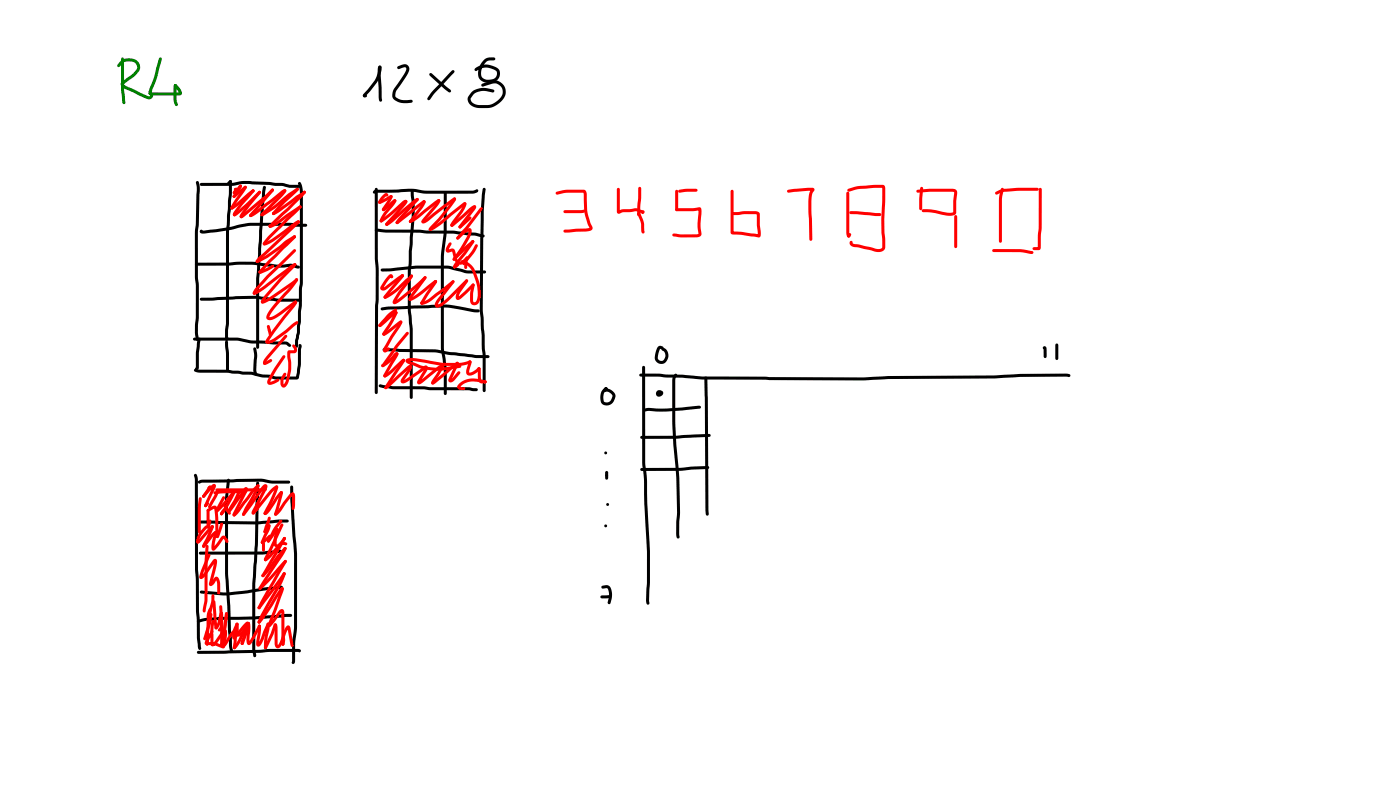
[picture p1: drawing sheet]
<svg xmlns="http://www.w3.org/2000/svg" width="337mm" height="190mm" viewBox="0 0 337 190" stroke-linecap="round" stroke-linejoin="round" font-family="sans-serif">
<g fill="#008000">
<path d="M29.2 13.9l.2-.1 .4 .4v7.4l.4 3.1-.4 .3-.2-.1-.2-.4-.3-2.9z"/>
<path d="M29 14.6a2.94 2.94 0 0 1 4.6 1.1l.1 .4a4.1 4.1 0 0 1-2.5 3l-1.5 1.2 4 2 2.2 .8a.45 .45 0 0 1 .8-.3 .45 .45 0 0 1-.2 .8l-.5 .3-.8-.2-5.1-2.3-.9-.7a.67 .67 0 0 1 0-1l2.4-1.7 1.1-1.2a1.42 1.42 0 0 0-.1-1.6 1.42 1.42 0 0 0-1.5-.5l-1.2 .2-1.1 1.1h-.5l-.1-.4z"/>
<path d="M38.3 13.9h.5l.1 .4-1.2 4.5-1.3 3.4v-.2l.1 .5-.4 .3-.3-.1-.1-.7 1.4-3.6z"/>
<path d="M35.8 22.2h7.3l-.1 .2-1.2-1.8 .4-.4 .7 .6 .7 1.1a.61 .61 0 0 1 .1 .7 .61 .61 0 0 1-.6 .3h-6.7l-.5-.1-.2-.3z"/>
<path d="M41.9 20.3l.2-.1 .4 .4-.1 3.2 .4 1.3-.4 .4a1.71 1.71 0 0 1-.7-1.7v-3.1z"/>
<circle cx="36.1" cy="22.5" r=".36"/>
<circle cx="42.1" cy="20.6" r=".36"/>
</g>
<g fill="#000">
<path d="M91 15.9l.3-.2 .4 .4-.4 .4 .3-.2 .3 7.8-.4 .3-.4-.2-.1-.8-.2-6zM95.5 16l1-.4a1.28 1.28 0 0 1 1.7 .3 1.28 1.28 0 0 1-.1 1.7l-2.8 4.1a1.2 1.2 0 0 0 0 1.8 4.1 4.1 0 0 0 3.5 .5l.3 .1v.5a4.7 4.7 0 0 1-4.4-.7 2.13 2.13 0 0 1 0-2.6l2.4-3.4 .6-1.2-.1-.4-.3-.2-1.5 .5-.2-.1zM103.3 17.6h.5l4.5 4 .2 .3-.2 .2-.4 .1-1.1-.9-3.5-3.1zM114.2 16.4a4.3 4.3 0 0 1 5.9 .6 2.31 2.31 0 0 1-2.8 2.9 2.31 2.31 0 0 1-2.3-3.3 3.2 3.2 0 0 1 2.7-2.8h1l.4 .4-.4 .3h-.9a3 3 0 0 0-1.8 4.2 2.66 2.66 0 0 0 3.2-.1 1.13 1.13 0 0 0-.2-1.8 4 4 0 0 0-4.6 .3l-.4-.4zM91.1 15.9a.64 .64 0 0 1 .7 .2 .64 .64 0 0 1-.1 .8l-.8 2.3a13.7 13.7 0 0 1-2.8 3.7l-.5 .5a.51 .51 0 0 1-.4-.5 .51 .51 0 0 1 .3-.5 12.5 12.5 0 0 0 2.8-3.5l.6-1.8 .1-.8 .1 .1-.1-.3zM87.3 22.8l.6-.1 .3 .3a.48 .48 0 0 1-.6 .4 .48 .48 0 0 1-.3-.6zM108.7 16.9h.5v.5l-4.5 4.8-1.3 1.7-.3 .2-.3-.1v-.5l1-1.4zM113.5 22l.9-.5a4.9 4.9 0 0 1 2.7-.3l1.5 .3 .3 .4-.4 .3-1.5-.3a3 3 0 0 0-3.9 2 1.82 1.82 0 0 0 2.1 1.3 5.4 5.4 0 0 0 3.5-.4 3.3 3.3 0 0 0 2.2-2.9 2.03 2.03 0 0 0-2.6-1.8l-2.2 .7-.3-.1-.1-.2 .2-.4 2.2-.7a2.82 2.82 0 0 1 3.3 1.7 2.82 2.82 0 0 1-1.2 3.5l-.5 .4a5.1 5.1 0 0 1-4 1 2.69 2.69 0 0 1-3.3-2.1 2.36 2.36 0 0 1 1.1-1.9zM47.2 43.6l.2-.1 .4 .2 .2 1.6-.2 8.6-.2 1.9v10.8l.2 2.5v7.2l-.2 3.6 .2 1.7-.4 .3-.3-.3-.2-1.7 .2-3.6v-7.2l-.2-2.5-.1-10.9 .3-1.8 .2-8.2-.2-1.9zM48.1 44l7.7-.1 2.3-.4h2l7.7 .4 1.8 .5h2.4l.3 .4-.3 .3a8.4 8.4 0 0 1-3.9-.4l-8.3-.5h-1.6l-2.4 .5h-7.4l-.3-.1zM48.1 55.3h.5l.1 .3-.1-.2 6.5-.8a23.6 23.6 0 0 1 9.6-1.1h5.2l1.3 .2 2.3 .1 .4 .3-.4 .4h-2.3l-1.4-.3h-5.1a23.1 23.1 0 0 0-9.4 1.1l-6.5 .8a.59 .59 0 0 1-.6-.2 .59 .59 0 0 1-.1-.6zM55.1 43.3h.5l.2 .3-.9 .8-.3-.3z"/>
<path d="M55.1 43.3h.5l.2 .3-.1 3-.6 8.9-.1 22.3-.2 1.6v2.1l-.3 .4-.3-.2-.1-.3v-2l.2-1.6v-22.3zM63.3 44.7h.5l.1 .3-.4 4-1.2 17.9v16.5l-.4 .4-.3-.4v-16.6l1.2-17.9 .2-3zM71.7 43.8l.3-.1a3 3 0 0 1 .8 2.7v21.5l-.2 1.5v3.9l-.5 6.6-.4 1.9-.1 1.4-.3 .4-.4-.4v-1.4l.5-1.9v-1.7l.2-.9 .3-7.9 .2-1.5v-21.8l-.5-1.9zM47 63.2l13.6-.3 5.8 .7h1.7a4.8 4.8 0 0 1 3.5 .2l.4 .1v.5l-.7 .1a3.9 3.9 0 0 0-3.1-.2h-1.9l-5.7-.7-13.4 .2-.2-.1zM48.1 71.6l13.4-.5 5.3 .6 5.2 .1a.47 .47 0 0 1 .4 .7h-5.6l-5.3-.7-13.1 .4-.3-.1zM46.5 81.2l10.5-.1 .9 .1a12.4 12.4 0 0 0 4.8 .6l6.1 .2 .5 .3 .7 .7a.68 .68 0 0 1-1.2-.2l-6.1-.3a16.7 16.7 0 0 1-5.7-.7h-10.3l-.3-.3zM46.7 88.7l8 .1 3.2 .4a15.9 15.9 0 0 1 5.5 .8l2.1 .2a21 21 0 0 0 5.8 .2l-.1 .2 .4-3.1v-3.5l.1-1 .4-.4 .3 .2 .1 .4-.1 .8-.1 3.5-.4 3.2-.5 .5a19.4 19.4 0 0 1-6.4-.4l-2-.1-2.6-.7h-2l-3.7-.5h-4.6a5.5 5.5 0 0 1-3.4-.3zM47.7 81.2h.5l.1 .3a29.9 29.9 0 0 0-.6 7.1v.1a.47 .47 0 0 1-.5 .2 .47 .47 0 0 1-.4-.3l.3-.4v.2a25.2 25.2 0 0 1 .6-7.2zM54.4 80.9l.4 .1 .1 .2-.1 .5-.3 .2-.4-.4zM54.2 81.9l.3-.1 .3 .4 .2 2.5 .1 4.2-.4 .4-.4-.4zM61 83.5l.2-.1 .4 .3 .2 1.3-.2 3.9 .2 1-.3 .3-.4-.2-.2-.9 .2-3.7-.2-1.6z"/>
<circle cx="54.5" cy="81.5" r=".36"/>
</g>
<g fill="#f00">
<path d="M56.3 45.2l.7-.1 .4 .4-.1 .2-.7 .1-.3-.1z" fill-rule="evenodd"/>
<path d="M64.5 79.1h.5l.3 1.1-.7 .2-.2-1z" fill-rule="evenodd"/>
<path d="M64.2 78.2l.3-.1 .4 .2 .2 1.1-.4 .3-.3-.3-.3-.9z" fill-rule="evenodd"/>
<circle cx="57" cy="45.5" r=".36"/>
<circle cx="65" cy="80.3" r=".36"/>
</g>
<g fill="#f00">
<path d="M56.5 45.3l.3-.2 .4 .4-.6 1.1-.3 .1-.2-.1-.1-.3z"/>
<path d="M56.1 46.1h.5v.5h-.5z"/>
<path d="M57.5 44.5l.3-.1 .2 .1 .2 .2-.2 .3-1.4 1.6h-.5l-.1-.5z"/>
<path d="M57.6 44.5h.5l-.1 .6a4.9 4.9 0 0 1-1.7 2.4l-.3-.1v-.5z"/>
<path d="M56.1 46.9l2.5-2.2h.6v.5l-2.7 2.3-.5-.1-.1-.2z"/>
<path d="M58.7 44.7h.5l.1 .5-3.1 4.6a.43 .43 0 0 1-.4 .4 .43 .43 0 0 1-.4-.3l1-1.7z"/>
<path d="M55.5 49.7l1.2-.8 3.8-3.3 .3-.1 .3 .1v.5l-3 2.6a4 4 0 0 1-2.5 1.6l-.2-.3z"/>
<path d="M60.6 45.6h.5v.4l-2.9 3.3-1.6 2.5-.3 .1a.65 .65 0 0 1 0-1.1l1.4-2z"/>
<path d="M56.1 51.3l2.8-2.2 3.2-3.2h.6l-.1 .6-3.2 3.1-2.4 2.1a.48 .48 0 0 1-.6 .3 .48 .48 0 0 1-.3-.7z"/>
<path d="M62.2 45.9h.5v.5l-2.9 3.5-1.6 2.4-.2 .1a.69 .69 0 0 1 0-1.2z"/>
<path d="M57.7 51.8h.5l.2 .3-.1 .2h-.5l-.2-.2z"/>
<path d="M57.7 51.8l5.6-4.5 2-1.9h.5l-.1 .5-1.2 1.2-5.8 5-.7 .3-.3-.1z"/>
<path d="M65.2 45.4l.3-.1 .3 .1v.5l-5.3 6.2-.5-.1-.1-.3 .2-.4z"/>
<path d="M60 51.5l1.5-.9 6.2-4.8a.65 .65 0 0 1 1.1 0l-.1 .3-.3 .1-5.3 4.1a5.6 5.6 0 0 1-2.9 1.8l-.3-.3z"/>
<path d="M68.2 45.6h.5l.1 .3-.8 1.2-4.8 4.8-.5-.1-.1-.3 .3-.5 4.1-4z"/>
<path d="M62.7 51.3l.3-.1 .3 .2-.1 .5-.2 .1-.3-.2z"/>
<path d="M62.7 51.3l.2-.1a29.7 29.7 0 0 0 6.4-4.7l2.1-1.4 .3 .1 .2 .3-.3 .3a29.1 29.1 0 0 0-5.3 4.2l-3.1 1.9h-.5z"/>
<path d="M68 48.3l3.2-3.1h.5l.1 .3-.2 .4-3.1 2.9-2.5 2.8h-.5v-.6z"/>
<path d="M65.5 51.1l1.7-1.1 4-2.9 1.7-1.2h.5a.67 .67 0 0 1-.4 .9l-1.4 .8-5.3 3.9-.5 .2-.3-.1z"/>
<path d="M72.9 45.9h.5l.1 .3-.1 .2-.5 .1-.1-.3z"/>
<path d="M64.7 54l4.4-4.1 3.8-3.9 .3-.2 .2 .1 .1 .5-.9 1-7.4 7.2h-.5z"/>
<path d="M64.7 54.1l.3-.1a13.6 13.6 0 0 0 3.9-2.6l3.1-2h.4v.5l-3.1 2.1a12.8 12.8 0 0 1-4.2 2.7l-.5-.1z"/>
<path d="M64.5 56.7l7.4-7.3h.5l.1 .4-.3 .4-7.2 7-1.2 1.6-.3 .1-.3-.3a2.35 2.35 0 0 1 1-1.6z"/>
<path d="M63.3 58.3h.4h-.1l1.7-.9 5.8-4.2a.49 .49 0 0 1 .6-.3 .49 .49 0 0 1 .3 .6l-.9 .5-2.6 2a14.3 14.3 0 0 1-4.6 2.9h-.6l-.1-.3z"/>
<path d="M71.5 53l.2-.1 .3 .2v.5l-.3 .1-.3-.2z"/>
<path d="M62.3 61.6l9.2-8.6h.5l.1 .4-.2 .3-9.1 8.4-.8 1h-.4l-.1-.6z"/>
<path d="M61.6 62.6l.2-.1a25 25 0 0 0 6.5-4.4l2.3-1.5h.4l.1 .5-2.4 1.5a24.7 24.7 0 0 1-6.6 4.5h-.5z"/>
<path d="M64.6 62.5l5.9-5.8 .3-.2 .2 .1 .1 .5a11.3 11.3 0 0 1-2.9 2.8l-3.1 3.1-2.4 2.7-.4-.1-.1-.3 .1-.4z"/>
<path d="M62.3 65.1h.5v.6l-.5-.1z"/>
<path d="M62.3 65.1l3.3-1.5 .3 .3a2.38 2.38 0 0 1-1.6 1.2l-1.7 .7-.3-.2z"/>
<path d="M64.2 66.1l6.4-6.2h.5v.6l-6.4 6.1-2.6 2.9-.6 1a.41 .41 0 0 1-.7 0 .41 .41 0 0 1 .1-.6z"/>
<path d="M60.9 70.2l2.1-1.2 7.2-5.5a.51 .51 0 0 1 .6-.3 .51 .51 0 0 1 .3 .6l-.3 .1h.1l-6.3 4.8a7.2 7.2 0 0 1-3.6 2.1l-.2-.3z"/>
<path d="M70.7 63.3h.4l.1 .5-3.5 3.6-3.7 4.3-.7 1.1-.2 .1a.58 .58 0 0 1-.4-.5 .58 .58 0 0 1 .3-.5l4.2-5z"/>
<path d="M62.8 72.3l.5-.1a37.1 37.1 0 0 0 6.6-4.4l1.2-.9 .4 .1 .1 .4-1.2 1a37.6 37.6 0 0 1-6.8 4.4h-.8z"/>
<path d="M71.1 66.9l.5 .1 .1 .2-.2 .4-1.4 1.9-4 4.5-1.4 2.2 1.1-.3 4.9-3.6h.6v.5l-2.5 1.9a7.5 7.5 0 0 1-3.9 2.2 .85 .85 0 0 1-.9-.5 .85 .85 0 0 1 .3-1l1.2-1.8 4-4.5z"/>
<path d="M70.8 72.3h.5l.1 .3-.1 .2-.5 .1-.1-.3z"/>
<path d="M70.8 72.3h.5l.1 .4-.6 1a64.9 64.9 0 0 0-6.3 8.4l-.2-.2 .6-.1a14.5 14.5 0 0 0 4.7-3.4l1.6-1.2h.5l.1 .3-.2 .3-1 .7a24 24 0 0 1-5.1 3.8 1.27 1.27 0 0 1-1.7 0l.1-.6a80.4 80.4 0 0 1 6.7-9z"/>
<path d="M68.4 80.5h.6v.5l-4.4 5.1-.6 .8-.2 .6a.54 .54 0 0 1-.6-.3 .54 .54 0 0 1 .2-.6z"/>
<path d="M63.3 87h.5l.2 .3-.1 .2h-.5l-.2-.3z"/>
<path d="M63.4 87l1.7-.8 .4 .4-.2 .3-1.4 .7-.5-.1z"/>
<path d="M67.9 85.5l.3-.2 .3 .1v.5l-1.9 2.9-1.7 3v-.1l1.9-.8 .4 .4a2.66 2.66 0 0 1-2.7 1.1l-.3-.7a9 9 0 0 1 1.8-3.3z"/>
<path d="M70.3 82.8a.93 .93 0 0 1 1.1 .8v.8l-.3 .4-1.6 .1 .3-.2v1a11.5 11.5 0 0 1-.4 6l-.4 .9a.81 .81 0 0 1-1 .4 .81 .81 0 0 1-.6-.9l.2-1.4 .6-1 .3-.2 .3 .4-.6 1.3 .1 1.2h-.2l.6-.9a10.3 10.3 0 0 0 .4-5.6l.1-1.6 .3-.2h1.2l-.5-1z"/>
<circle cx="57.8" cy="44.7" r=".37"/>
<circle cx="56.3" cy="47.2" r=".36"/>
<circle cx="58.9" cy="45" r=".36"/>
<circle cx="55.7" cy="50" r=".36"/>
<circle cx="60.8" cy="45.8" r=".36"/>
<circle cx="56.4" cy="51.6" r=".36"/>
<circle cx="65.5" cy="45.7" r=".36"/>
<circle cx="60.3" cy="51.8" r=".36"/>
<circle cx="68.5" cy="45.8" r=".37"/>
<circle cx="65.7" cy="51.3" r=".37"/>
<circle cx="64.9" cy="54.3" r=".36"/>
<circle cx="64.9" cy="54.4" r=".37"/>
<circle cx="61.8" cy="62.8" r=".36"/>
<circle cx="70.8" cy="56.9" r=".36"/>
<circle cx="61.1" cy="70.4" r=".37"/>
<circle cx="70.9" cy="63.6" r=".36"/>
<circle cx="71.3" cy="67.2" r=".36"/>
</g>
<path d="M89.7 45.9l.7-.3 7.9-.3 4 .5h11.3l.6-.1a.56 .56 0 0 1 .8 .1 1.25 1.25 0 0 1-1.4 .7h-11.3l-4-.4-8 .2-.3 .2-.4-.3zM90.2 55l18.8 .4 5.3 .5 1.9 .4 .3 .4-.1 .2-.3 .1-1.9-.4-5.2-.5-16.4-.2-2.2-.3-.3-.3zM90.2 45.2l.2-.1 .4 .4v16.7l.2 2.8-.2 29.3-.4 .4-.3-.4 .1-21 .1-1.3v-7l-.2-2.8zM98.8 45.7l.3-.1 .4 .3 .2 3.3v3l-.9 12.9v9.4l.4 4.7v16.3l-.3 .3-.4-.3v-16.5l-.5-4.5v-9.7l1-12.9zM106.8 46.1h.5l.1 .3v9.4l-.2 1.6a39.3 39.3 0 0 0-.5 9.1v17.1l.7 4.9v6l-.4 .4-.3-.4v-6.1l-.7-4.8v-18.6a43.9 43.9 0 0 1 .7-9.2zM116.2 45.2h.4l.2 .3-.5 5.1-.1 6.6-.1 17.3 .7 10.9v8.4l-.4 .4-.4-.4v-8.5l-.7-10.9 .3-23.8 .2-3.9zM91.6 74l2.1-.4 13.6-.4 7.7 1.1 .4 .4-.4 .3h-1.1l-5.4-1-1.6-.1-13.1 .4-1.9 .3-.3-.1zM91.6 64.6l8.8-.8h7.3l2.5 .6a7.7 7.7 0 0 0 3.6 .6h2.7l.4 .3-.4 .4h-2.7a8.2 8.2 0 0 1-3.8-.6l-2.4-.6h-7.2l-6.3 .7h-2.2l-.3-.1zM91.1 92.4l.3-.1 3.2 .5 18.1 .2 1.8 .3 .4 .3-.4 .4h-.6l-1.2-.2-18.1-.3-3.3-.5-.3-.3zM92.1 83.8l2.6-.1 9.8 .2 3.5 .7 6.4 .7h2.9l.4 .4-.4 .3h-2.8l-6.6-.7-3.4-.7-12.2-.2-.3-.4z" fill="#000"/>
<g fill="#f00">
<path d="M92.1 46.8a.62 .62 0 0 1 .7-.4 .62 .62 0 0 1 .5 .7l-.3 .1-.3-.2 .2 .1-.9 .9-.5 .9-.3 .1a.7 .7 0 0 1-.3-.7 .7 .7 0 0 1 .4-.6z"/>
<path d="M91 48.3h.5h-.2l2.5-1.4 .5 .1v.5l-2.5 1.3a.46 .46 0 0 1-.6 .1 .46 .46 0 0 1-.2-.6z"/>
<path d="M93.8 47l.2-.2a.53 .53 0 0 1 .4 .5 .53 .53 0 0 1-.2 .5l-1.7 2.6v-.2l-.1 .4-.2 .1a.43 .43 0 0 1-.3-.7l1.8-2.8v.2z"/>
<path d="M91.9 50.1h.5l-.3-.1 1.1-.8a3.4 3.4 0 0 1 1.7-1.3l.3 .1v.5l-2.5 2-.7 .2-.2-.3z"/>
<path d="M94.7 48l.2-.1 .3 .1v.5l-.3 .1-.3-.2z"/>
<path d="M94.7 48h.5a1.3 1.3 0 0 1-.7 1.5l-1.6 1.9-.8 1.5a.55 .55 0 0 1-.7 .4l-.1-.5 .6-1.2z"/>
<path d="M91.4 52.8l.2-.1 .3 .2v.4l-.3 .1-.3-.1z"/>
<path d="M91.4 52.8l2.5-1.9 2.8-2.5 .6-.4 .5 .1 .1 .3-.1 .2-.4 .1h.1l-3.1 2.8-2.2 1.7a.44 .44 0 0 1-.6 .2 .44 .44 0 0 1-.2-.6z"/>
<path d="M97.3 48.1l.3-.1a.54 .54 0 0 1 .4 .5 .54 .54 0 0 1-.3 .5l-4.3 4.9a.42 .42 0 0 1-.4 .2 .42 .42 0 0 1-.4-.3l.3-.4a30.1 30.1 0 0 0 4.3-5v.1z"/>
<path d="M92.7 53.6l1.3-.9 5.5-4.7 .7-.4 .4 .1v.5l-5.1 4.2a4.7 4.7 0 0 1-2.6 1.8l-.3-.3z"/>
<path d="M100.1 47.7h.5l.1 .2-.2 .3a35 35 0 0 0-4.7 5.4v-.1l-.3 .3-.3-.1-.1-.3 .2-.5z"/>
<path d="M95.2 53.3l6.4-5.1h.6v.5l-6.3 4.9-.4 .2-.3-.1z"/>
<path d="M101.7 48.2h.5v.5h-.5z"/>
<path d="M101.7 48.2l.3-.1a.59 .59 0 0 1 .1 1l-2.9 4-.4 .4h-.4l-.1-.5 2.6-3.4z"/>
<path d="M98.4 52.9l.5 .1v.5h-.5z"/>
<path d="M98.4 53l1.6-1 5-4 .4-.2 .3 .2v.5l-3.5 2.6a11.8 11.8 0 0 1-3.4 2.5l-.4-.1z"/>
<path d="M105.2 48l.3-.1a.63 .63 0 0 1 .4 .5 .63 .63 0 0 1-.4 .6l-3.5 4.2-.1 .3-.2 .1a.51 .51 0 0 1-.4-.4 .51 .51 0 0 1 .2-.5l3-3.5z"/>
<path d="M101.4 53h.5h-.1l7-5.4 .4-.2 .3 .1v.5l-6.5 5.1a1.39 1.39 0 0 1-1.6 .4z"/>
<path d="M109 47.6l.5-.1 .1 .5a38.6 38.6 0 0 1-5.7 7l-.5 .5a.53 .53 0 0 1-.4-.5 .53 .53 0 0 1 .4-.5l2.6-2.9z"/>
<path d="M103.2 54.9l.4-.1h-.2a21.1 21.1 0 0 0 4.6-3.5l3.4-2.6h.6v.5l-3.5 2.7a14.2 14.2 0 0 1-5 3.6l-.4-.2z"/>
<path d="M111.5 48.7l.2-.1 .3 .1 .1 .6a12.2 12.2 0 0 1-2.9 4.4l-.3 .7-.3 .1a.5 .5 0 0 1-.4-.4 .5 .5 0 0 1 .2-.5 17.3 17.3 0 0 0 2.9-4.3z"/>
<path d="M108.4 53.9l5.2-4.5a.44 .44 0 0 1 .6 0 .44 .44 0 0 1 .1 .5l-1.1 .7-4.1 3.7-.5 .2-.2-.1z"/>
<path d="M113.8 49.4l.3-.1 .3 .2v.5l-.3 .1-.3-.2z"/>
<path d="M113.9 49.5l.2-.1 .4 .3-.3 .7-3.4 4.4h-.5v-.6z"/>
<path d="M110.3 54.3l2.5-2.2h.5l-.1 .5-2.3 2.1-.3 .2-.3-.1z"/>
<path d="M115.4 49.9l.3-.1 .2 .1 .1 .5-3.5 4.5-1.9 2.2a.49 .49 0 0 1-.5 .4 .49 .49 0 0 1-.4-.3z"/>
<path d="M109.8 56.9l1.9-1.6a1.14 1.14 0 0 1 1.6-.2l.1 .3a4.8 4.8 0 0 1-.9 2.5l-1.4 2.4-1.7 2.2-.3 .2-.2-.1v-.5a17.9 17.9 0 0 0 3.8-6.7l.2 .1-1.2 .6-1.4 1.4h-.5z"/>
<path d="M108.9 62l.3-.3a25.1 25.1 0 0 1 4.5-4l.3 .3-.1 .3-4.5 4.3h-.5z"/>
<path d="M113.4 57.8h.5l.1 .3-.1 .3-1.9 2.7-2 2.5-.5 .8a.44 .44 0 0 1-.6-.2 .44 .44 0 0 1 .1-.6z"/>
<path d="M109 63.9l1.1-.7 .3 .4-.1 .3-.9 .6-.4-.1z"/>
<path d="M114.3 58.7l.5 .1 .1 .2a14.5 14.5 0 0 1-3.4 4.7l-.3-.1v-.5a18.4 18.4 0 0 0 3-4.2z"/>
<path d="M107.9 58.4l.3-.2 .4 .4-.7 1.5-.2-.1a1.31 1.31 0 0 1 1.4-.2l.3 .4 .5 2 .5 .6h.5l1.2-1.1h.4l.1 .5-1 .9a1.44 1.44 0 0 1-1.4 .4 1.44 1.44 0 0 1-1-1.2l-.5-1.9a1.07 1.07 0 0 1-1.5 0v-.8z"/>
<path d="M112 61.7h.5l.2 .3-.4 1.1v1.2l-.4 .3-.3-.3v-1.3z"/>
<path d="M93.4 66.1a.59 .59 0 0 1 .6-.2 .59 .59 0 0 1 .5 .4l-.1 .5-.2 .1-.4-.5 .3 .2-2 2.6v-.1l.4-.2 4-3 .5 .1 .1 .2-.2 .3-3.8 2.9a.91 .91 0 0 1-.9 .4 .91 .91 0 0 1-.8-.7l.9-1.5z"/>
<path d="M96.5 66h.5l.1 .3-.1 .3-4.2 5.1-.5-.1-.1-.2 .2-.4z"/>
<path d="M92.3 71.1l2.7-1.7 3.7-3.4h.5l.1 .3-.4 .6-3.4 3.1a5.9 5.9 0 0 1-3 1.8l-.3-.4z"/>
<path d="M98.6 66.1l.3-.2 .3 .1v.5l-2.8 4-1.3 2.1-.3-.2 1.3-.9 3.7-3.1 2.1-2 .3-.1 .4 .4-1.5 1.6-4 3.4a3.6 3.6 0 0 1-2.4 1.4 .67 .67 0 0 1-.1-1.1z"/>
<path d="M101.9 66.4h.5l.1 .5-3.6 5-.1-.2v.5l-.3 .1a.65 .65 0 0 1 0-1.2z"/>
<path d="M98.3 71.7l.4-.2a17.1 17.1 0 0 0 4.2-3l1.7-1.2 .3 .1 .2 .2-.3 .4a30.3 30.3 0 0 1-5.5 4.1 .55 .55 0 0 1-.7 .2 .55 .55 0 0 1-.3-.6z"/>
<path d="M104.5 67.4l.4-.1 .1 .6-3.4 5.2h-.5v-.6z"/>
<path d="M101.1 72.6l1.8-.7 5.8-4.5h.5l-.1 .6-5.1 4a3.4 3.4 0 0 1-2.8 1.2l-.2-.4z"/>
<path d="M108.6 67.4l.3-.1 .3 .1v.5l-3.4 4.3-.6 1.1-.1-.2h.4a10.4 10.4 0 0 0 3.2-2.6l3.2-3.3 .3-.1 .2 .1 .1 .5-.8 .7a29.3 29.3 0 0 1-5.5 5.1l-.3 .2a.85 .85 0 0 1-1.3-.1 .85 .85 0 0 1 .2-1.2z"/>
<path d="M111.9 67.2h.5l.1 .4-2 2.9-.2 1-.2-.2a13.9 13.9 0 0 0 3.3-3.1h.6v.5a14.8 14.8 0 0 1-3.5 3.2 .75 .75 0 0 1-.9-.2 .75 .75 0 0 1 0-1l.6-1z"/>
<path d="M113.5 68.2h.4l.2 .3-.1 .2-.5 .1-.1-.3z"/>
<path d="M110.7 62.7l.7-.2 .6 .2 1.5 1.2 .7 1.1a11.4 11.4 0 0 1 1.2 6.9l-.1 .5a1.15 1.15 0 0 1-1.3 .9 1.15 1.15 0 0 1-1-1.2l.1-2 .3-1.6 .3-.4 .4 .4-.4 2.1v1.5l.2 .5a.58 .58 0 0 0 .7-.5l.2-2a12.9 12.9 0 0 0-1.4-5.1l-.6-.9-1.2-.8-.8-.2z"/>
<path d="M93.1 75.6l1.8-1.4h.5l.1 .2-.2 .3-1.7 1.4-2 2.4a.48 .48 0 0 1-.6-.4 .48 .48 0 0 1 .3-.6z"/>
<path d="M91 78l2.7-2.3 1.3-.9h.4l.1 .5-3.9 3.2h-.5z"/>
<path d="M95 74.9h.5l.1 .2-.5 1.1-2.6 4.3h-.5v-.6l1.5-2.3z"/>
<path d="M92 80l.3-.1 .3 .2-.1 .4-.2 .1-.3-.1z"/>
<path d="M92 80l1-.5 2.7-2.1a.5 .5 0 0 1 .6-.4 .5 .5 0 0 1 .3 .6l-3.9 2.9-.4 .2-.3-.2z"/>
<path d="M96.1 77.1l.3-.1 .3 .2-.1 .5-2.2 3.4-1.6 3.1-.3-.2 .1-.1a.82 .82 0 0 1 1-.4 .82 .82 0 0 1-.7 1.1 .66 .66 0 0 1-.8-.3 .66 .66 0 0 1 .2-.9l3.7-6v.1z"/>
<path d="M97.6 79.8h.6v.5l-2.5 3-3.2 4.6-.5 .3-.2-.1-.1-.5 3.5-4.8z"/>
<path d="M91.8 87.6l1.6-1.1 1.5-1.8a.48 .48 0 0 1 .9 .3l-.4 .3a11.9 11.9 0 0 1-3.3 2.9l-.3-.1z"/>
<path d="M95.1 84.7l.3-.1 .3 .2v.5l-.3 .1-.3-.2z"/>
<path d="M95.2 84.7a.44 .44 0 0 1 .5 .2 .44 .44 0 0 1 0 .6l-2.9 5.1h-.5l-.2-.4 .2-.4z"/>
<path d="M92.2 90h.5l.2 .3-.1 .3h-.5l-.2-.3z"/>
<path d="M92.3 90.1l1.2-.9 3.1-2.8 .3-.2 .4 .1v.5l-1.9 1.6a6 6 0 0 1-2.9 2.3l-.2-.1z"/>
<path d="M96.8 86.3l.2-.1 .3 .1v.5l-.3 .1-.3-.1z"/>
<path d="M96.8 86.3h.5l.1 .4-.3 .4-4 6.2-.4 .2-.2-.1-.1-.5z"/>
<path d="M92.5 92.9l5.4-4.9a.63 .63 0 0 1 1.1 0l-5.9 5.4h-.6z"/>
<path d="M98.4 87.8l.3-.1a.59 .59 0 0 1 .2 1l-1.9 2.9-.1-.2 .8-.4 3.8-2.7a.67 .67 0 0 1 .8-.5 .67 .67 0 0 1 .6 .6l-1.9 3.5-.3-.3 .9-.6a20.2 20.2 0 0 1 4.3-3.4l.5-.2 .3 .1v.5l-.5 .3a18.6 18.6 0 0 0-4.2 3.3l-.4 .3a.75 .75 0 0 1-.7 .4 .75 .75 0 0 1-.6-.4l1.9-3.5 .2 .1-3.7 2.7-1.5 .8a.64 .64 0 0 1-.8-.2 .64 .64 0 0 1 .1-.8l1.3-1.9z"/>
<path d="M106.2 87.5h.5l.1 .4a11.9 11.9 0 0 1-2.3 3.8l-.2 .6-.3 .1a.61 .61 0 0 1-.1-1.1 11.1 11.1 0 0 0 2.2-3.5z"/>
<path d="M103.8 91.8l.3-.1 5.6-4.7h.5v.5l-5.9 4.8a.41 .41 0 0 1-.6-.3z"/>
<path d="M109.7 87l.2-.1 .3 .2v.4l-.3 .1-.3-.1z"/>
<path d="M109.7 87h.5v.5l-1.7 3.8-.2-.2 1.7-1.8 .3-.1 .4 .3-1.9 2.2a.62 .62 0 0 1-.8 .1 .62 .62 0 0 1-.2-.8z"/>
<path d="M97.6 86.3l.9-.3 1.3 .1 6.7 1.1h4l1.7-.4a.74 .74 0 0 1 1.1 .1l-.1 .3-.4 .2-1.6 .4-4.3 .1-7.2-1.1h-1.6l.1-.2 .7 .3a14 14 0 0 0 7.9 1.4l3.7-.7 .4 .4-.3 .4-3.7 .6a14.6 14.6 0 0 1-8.2-1.4l-.9-.4a.59 .59 0 0 1-.2-.9z"/>
<path d="M112.7 86.7h.5l.1 .3-.1 .2h-.5l-.1-.3z"/>
<path d="M112.7 86.7l.3-.1a.58 .58 0 0 1 .3 .9l-.5 2a3.2 3.2 0 0 0 2.1-1.2h.5l.1 .3-.2 .3a2.92 2.92 0 0 1-2.9 1.2l-.3-.4v-.7z"/>
<path d="M114.9 88.3l.2-.1 .4 .3 .2 2.8 1.2 .2 .1 .2-.3 .4h-1.1l-.5-.5-.2-1z"/>
<path d="M116.3 91.5l.3-.1 .3 .1 .1 .4-.4 .2-.2-.1z"/>
<path d="M110.3 92.3a4.9 4.9 0 0 1 4.5-1.3l1.9 .3 .3 .4-.4 .4-1.9-.4a4.1 4.1 0 0 0-4.1 1.3l-.1-.1 .5 .1a.72 .72 0 0 1 .8 .4 1.22 1.22 0 0 1-1.7 .1 .73 .73 0 0 1 .2-1.2z"/>
<path d="M133.6 46.2l.2-.1a20.3 20.3 0 0 1 6.5-.5l.4 .1 .3 .5 .2 4.6 .7 2.8 .5 1v.5l-.5 .3-1.1 .2-5 .3-.4-.4 .4-.3 5-.3 1-.2-.5-.9-.8-2.9-.3-4.6h.1h-1.3a13.3 13.3 0 0 0-5 .5l-.3-.1z"/>
<path d="M135.5 50.6l5.1-.1a.66 .66 0 0 1-.2 .7 .66 .66 0 0 1-.8 0h-3.8l-.3-.1z"/>
<path d="M148.4 45.2l.2-.1 .4 .4v5.3l-.3-.2 .9-.3 3.2-.3 1.5 .5a.49 .49 0 0 1 .7 .5 .49 .49 0 0 1-.8 .3l-.1-.2 .2-.3v.2l.2 .2-1.6-.5-3.4 .3a.7 .7 0 0 1-.6 .4 .7 .7 0 0 1-.6-.5z"/>
<path d="M153.3 51.1l.3-.2 .3 .3 .8 1.8 .1 .9 .1 2.1a.49 .49 0 0 1-.6 0 .49 .49 0 0 1-.1-.5l-.1-2-.9-2.1z"/>
<path d="M153.5 45h.5l.1 .2-.2 6.1-.3 .4-.4-.4z"/>
<path d="M163.1 45.7l1.7-.3 2.5-.1 .4 .4-.4 .4h-2.4l-1.5 .2-.3-.1z"/>
<path d="M162.4 45.7l.3-.1 .3 .3v4.5l-.3 .3-.4-.3z"/>
<path d="M162.4 50.1l4.4-.1a1.82 1.82 0 0 1 1.7 0l.1 1.1-.2 3.1 .2 2-.2 .5-.9 .3h-3.8l-1.2-.1a.72 .72 0 0 1-.9-.4l.4-.4 1.7 .2 4.2-.1-.2-2.5 .2-3.4 .3 .2-1.6 .2h-3.9l-.3-.1z"/>
<path d="M175.7 45.7h.5l.1 .2v10l-.1-.3 2 .1 4.3 .6-.4 .2-.2-5.1 .1 .2-3.1-.2-1 .2a2 2 0 0 1-1.7 0l-.1-.3 .4-.4 2.4-.2h2.7l.8 .3 .3 .4v2.7l.2 2a.69 .69 0 0 1-.2 .8 .69 .69 0 0 1-.8 .1l-3.8-.6-1.6-.1a.66 .66 0 0 1-.9-.4z"/>
<path d="M189.3 45.7l1.5-.3 3.4-.3a1.27 1.27 0 0 1 1.6 .5l-.5 .9-.2 1.5 .2 9.5-.4 .4-.3-.4-.3-7.1a12 12 0 0 1 .3-4.2l.5-.7 .2 .3-5.8 .5-.2-.1z"/>
<path d="M203.5 46.1l.3-.1 .4 .4v9.5l.2 .8a.47 .47 0 0 1-.7 .2 .47 .47 0 0 1-.2-.6z"/>
<path d="M204.1 56a.49 .49 0 0 1 .5 .4 .49 .49 0 0 1-.3 .6h-.5l-.1-.3z"/>
<path d="M203.7 45.5l2.6-.8 5.6-.3a.76 .76 0 0 1 .9 .9v1.6a59.2 59.2 0 0 0 0 10.3v2.1a1.55 1.55 0 0 1-2.2 1.2l-5.1-1.1a1.03 1.03 0 0 1-1-.4 1.03 1.03 0 0 1-.1-1.1h.5l.1 .5 .3 .2 1.3 .2 3.7 .9a1.22 1.22 0 0 0 1.8-.3v-2.1a59.6 59.6 0 0 1 0-10.4v-1.9l.1 .1-5.8 .3-2.4 .7-.2-.1z"/>
<path d="M204.2 50.8l1.8-.1 5.5 .5 .4 .3-.4 .4h-.8l-6.2-.5-.4-.3z"/>
<path d="M221.3 45h.5l.1 .2-.2 4.9-.4 .4-.3-.4v-2.5z"/>
<path d="M220.4 45.7l3-.4h5.5a1.06 1.06 0 0 1 1 .4 1.06 1.06 0 0 1 .2 1.1l-.4 4.6-.5 .3-.8 .1-1.9-.2a13 13 0 0 0-4.6-.6l-.3-.4 .3-.4a17.5 17.5 0 0 1 5.8 .9l1.5-.1-.1-2.8 .3-2.1h-5.9l-2.9 .2-.2-.1z"/>
<path d="M229.5 51.8h.5l.1 .2v7.3l-.4 .3-.3-.3z"/>
<path d="M240.7 45.2h.5l.1 .4a17.3 17.3 0 0 0-.4 6.5v5.9l-.4 .3-.4-.3v-5.9a18.1 18.1 0 0 1 .5-6.7z"/>
<path d="M239.3 46.2a5.6 5.6 0 0 1 3.8-1l6.3-.1 .3 .4-.3 .3h-4.6l-3.5 .3-1.7 .7-.3-.1z"/>
<path d="M249.8 45.2h.5l.1 .3v9.3l-.2 4.6a.55 .55 0 0 1-.5 .7h-1.1l-.4-.4 .4-.3h1.1l-.2 .1z"/>
<path d="M238.6 59.9h6.9l2.6 .4 .4 .4-.2 .2a4.2 4.2 0 0 1-2.4-.3h-7l-.4-.4z"/>
<circle cx="93" cy="53.9" r=".36"/>
<circle cx="95.5" cy="53.5" r=".36"/>
<circle cx="105.5" cy="48.2" r=".36"/>
<circle cx="109.3" cy="47.8" r=".37"/>
<circle cx="108.6" cy="54.1" r=".37"/>
<circle cx="110.6" cy="54.5" r=".37"/>
<circle cx="113.7" cy="58" r=".36"/>
<circle cx="109.3" cy="64.2" r=".37"/>
<circle cx="112.3" cy="62" r=".37"/>
<circle cx="96.7" cy="66.2" r=".36"/>
<circle cx="92.6" cy="71.4" r=".37"/>
<circle cx="104.7" cy="67.6" r=".36"/>
<circle cx="101.4" cy="72.8" r=".37"/>
<circle cx="91.3" cy="78.2" r=".36"/>
<circle cx="95.2" cy="75.1" r=".36"/>
<circle cx="92" cy="87.8" r=".36"/>
<circle cx="92.7" cy="93.1" r=".36"/>
<circle cx="98.7" cy="88" r=".36"/>
<circle cx="106.5" cy="87.8" r=".37"/>
<circle cx="115.1" cy="88.6" r=".37"/>
<circle cx="204" cy="56.7" r=".37"/>
</g>
<g fill="#f00">
<path d="M153.3 51.1l.3-.2a.49 .49 0 0 1 .3 .5 .49 .49 0 0 1-.3 .5 .53 .53 0 0 1-.3-.8z" fill-rule="evenodd"/>
<circle cx="153.6" cy="51.5" r=".36"/>
</g>
<g fill="#000">
<path d="M145.5 93.1h.4l.1 .3-.3 .6-.3 .2-.4-.4zM145.1 93.4l.6-.4 .3 .3-.1 .4a2.22 2.22 0 0 0-.5 2.9l.6 .1 .5-.2 .7-1.1a1.31 1.31 0 0 0-1.6-1.3l-.3-.1a.62 .62 0 0 1 .4-.7 .62 .62 0 0 1 .7 .1 1.89 1.89 0 0 1 1.5 1.4 1.89 1.89 0 0 1-.6 2 1.7 1.7 0 0 1-2.2 .4 1.7 1.7 0 0 1-.8-2l.2-1zM153.8 89.9l4.6-.1 1.8 .2h3.9l4.7 .4 38.8 .3 5.9-.4 25.6-.1 6.1-.4h11.1l.8 .1 .2 .3-.3 .4-11.8-.1-6.1 .4-25.6 .2-5.9 .3-38.9-.2-4.6-.5-10.1-.2-.3-.4zM154.7 98.3l1-.3 4.4 .1 7.8-.6 .5 .1 .1 .2-.3 .4-8 .7-4.2-.2-1 .2-.3-.1zM154.5 88l.2-.1 .4 .3 .1 23.7a30.4 30.4 0 0 1 .3 6.6l.3 6.7a127.4 127.4 0 0 1 .4 15.1l-.1 4.6-.3 .4-.4-.3-.1-.7 .2-4.3a293.4 293.4 0 0 0-.7-21.5 31.8 31.8 0 0 0-.4-6.9zM157.9 93.9a.55 .55 0 0 1 .9-.1 .55 .55 0 0 1-.1 .9l-.3-.1-.1-.4 .2 .2-.1 .2 .3-.2 .1 .1-.2-.3a.49 .49 0 0 1 .7-.2 .49 .49 0 0 1 0 .8 .84 .84 0 0 1-1.2 .5 .84 .84 0 0 1-.2-1.4zM158.2 83.3l.1-.1a.85 .85 0 0 1 1.2 .4l-.3 .3-.5-.1a3.5 3.5 0 0 0-.5 2.5l.2 .2a.82 .82 0 0 0 1.3-.2 1.39 1.39 0 0 0-.6-2.2v-.4l.4-.1a2.01 2.01 0 0 1 1.2 2.2 2.01 2.01 0 0 1-1.9 1.6 1.6 1.6 0 0 1-1.3-2.2zM162.1 89.9l.3-.2 .4 .4-.4 .8a172.9 172.9 0 0 0 .9 23.9l.2 8.3-.2 2.2 .1 3.7-.4 .4-.3-.3-.2-.9 .3-5.1a119.8 119.8 0 0 0-.8-15.3 190.9 190.9 0 0 1-.4-16.9zM169.4 90.6l.3-.2 .3 .4 .2 4.7 .2 28-.4 .4-.3-.3-.1-1.1zM250.9 83.3l.2-.1 .5 .5v2l-.4 .3-.3-.3zM253.8 82.6l.2-.1 .4 .4v3.2l-.4 .4-.3-.4zM46.7 113.9l.3-.1a2.05 2.05 0 0 1 .6 2v21.1l.2 2.2 .3 14.1 .3 2.6-.1 .2a.54 .54 0 0 1-.6-.1 .54 .54 0 0 1-.1-.5l-.3-2.2-.2-14-.2-2.3z"/>
<path d="M47.6 115.6l1.1-.4 13.9-.2 2.9 .5h3.9l.4 .3-.4 .4h-3.9l-2.9-.5-13.8 .2-.9 .3-.2-.1zM54.7 115.1h.5l.1 .2-.5 4.4v18.1l1 17.4 .3 1.3-.4 .3-.3-.3-.4-1.3-.9-17.4v-18.1zM61.7 115.8h.5l.1 .3-.3 14.7-.6 9.4v16.3a.9 .9 0 0 1-.2 1.4l-.3-.4-.3-1.5v-15.5l.7-9.7zM69.9 116.7l.2-.1 .4 .4 .3 7.6 .6 8.4v17.7l-.5 3.8v4.5a.48 .48 0 0 1-.7 .4v-4.9l.5-3.8v-17.7l-.9-12.9zM154 112.5l9.5-.1 2.7-.3 3.9-.2 .4 .4-.3 .4-6.7 .4h-9.2l-.3-.1zM154 104.8l8.5-.1 8-.5 .4 .4-.4 .4-8 .4h-8.2l-.3-.1zM47.9 132.6l15.2-.1 4.3-.5 .4 .4-.4 .4-4.3 .4h-15l-.2-.1zM47.9 125.1l13.9 .2 1.3-.2a24.5 24.5 0 0 1 6.2-.2l.1 .3-.3 .3h-2.1l-5.3 .5-13.6-.2-.3-.4zM47.4 149l.2-.1a14.7 14.7 0 0 1 4.9-.7h1.2a114.7 114.7 0 0 0 13.9-.6l2.3-.1 .3 .3-.3 .4-2.5 .2a138.4 138.4 0 0 1-14.8 .6l-3.1 .2-1.8 .4-.3-.1zM47.4 156.5l15.1-.4 2.3-.2h7l.4 .2 .1 .3-.3 .3-.4-.3 .2 .2h-7l-2.3 .2-14.8 .3-.3-.1zM48.1 142l.3-.1 6 .4 13-1.6 .5 .1 .1 .3-.3 .3-1 .2-12.3 1.5-6.1-.5-.3-.4zM144.4 143.1l2.3-.2 .3 .4-.3 .3-2 .2-.3-.1z"/>
<path d="M144.6 140.8l.9-.2a1.31 1.31 0 0 1 1.5 1.4v1.9l-.2 1-.4 .3-.3-.4 .3-1.8-.2-1.5-.3-.2h-1.3z"/>
<circle cx="145.7" cy="93.3" r=".36"/>
<circle cx="251.1" cy="83.6" r=".38"/>
</g>
<g fill="#000">
<path d="M145.5 113.5h.7l-.1 .9h-.5z" fill-rule="evenodd"/>
<path d="M145.6 113.9l.2-.1 .4 .4v.7l-.4 .3-.3-.3z" fill-rule="evenodd"/>
<circle cx="145.6" cy="108.8" r=".36"/>
<circle cx="145.8" cy="113.5" r=".36"/>
<circle cx="145.6" cy="126.3" r=".36"/>
<circle cx="146.1" cy="121.2" r=".36"/>
</g>
<g fill="#f00">
<path d="M50.2 116.7h.5a.6 .6 0 0 1-.5 .9l-.3-.4z" fill-rule="evenodd"/>
<path d="M63 130.5h.7l-.1 .9h-.5z" fill-rule="evenodd"/>
<path d="M63.1 130.9h.5l.1 .2v1.1l-.4 .3-.3-.3z" fill-rule="evenodd"/>
<circle cx="50.2" cy="117.2" r=".36"/>
<circle cx="63.3" cy="130.5" r=".36"/>
</g>
<g fill="#f00">
<path d="M50.2 116.8l.3-.2 .2 .1 .1 .5-1.6 2.3h-.5v-.5z"/>
<path d="M50.1 117.3l.9-.9a.52 .52 0 0 1 .8 0 .52 .52 0 0 1 0 .7l-2.1 4.5-.3 .2-.2-.1-.1-.4 2.1-4.6 .3 .3-2.3 2.4-.3 .2-.2-.1-.1-.5z"/>
<path d="M49.6 120.7l.3-.1 .4 .4-.9 .8-.3-.3z"/>
<path d="M52.1 117.6l.5 .1 .1 .2-.5 1.2-1.5 2.8-.3 .2-.3-.1v-.6z"/>
<path d="M53.6 119.2l.4 .1 .1 .4-1.8 3.3h-.5v-.6z"/>
<path d="M55.7 118.3l.4-.3 .3 .1v.5l-3.7 4.2-.5 .3-.4-.1v-.4l1.4-1.4z"/>
<path d="M55.9 118.1a.44 .44 0 0 1 .6 .2 .44 .44 0 0 1-.1 .6l-2 3.5-.9 1.3h-.5l-.1-.3 .1-.4 1.1-1.5z"/>
<path d="M53.6 122.5l.3-.2 .3 .4-.6 .9-.4 .2-.3-.4z"/>
<path d="M57.3 117.9h.5v.3l-.9 2.1-1.7 2.9h-.5v-.6z"/>
<path d="M54.7 122.7l.2-.1 .3 .2v.4l-.3 .1-.3-.2z"/>
<path d="M58.7 117.2a.58 .58 0 0 1 .8 0 .58 .58 0 0 1 0 .9l-3 5.8-.4 .1-.2-.3 .1-.5 2.9-5.6 .4 .1-3.9 5.3-.4 .3-.3-.1-.1-.4z"/>
<path d="M61.3 116.9l.6-.5 .4 .1 .1 .2-1.5 1.6-3.7 5.1-.7 .6h-.5v-.5l.9-.8 3.5-4.8z"/>
<path d="M61.7 116.5l.3-.2 .3 .2v.5l-.3 .1-.3-.2z"/>
<path d="M61.8 116.5h.5l.1 .2a25.2 25.2 0 0 1-3.1 5.9l-.5 1.2h-.5l-.1-.3 .6-1.5 1.8-2.9z"/>
<path d="M63.2 116.6l.1-.1a.59 .59 0 0 1 .8-.1 .59 .59 0 0 1 .1 .8l-3 6-.2-.2h-.3l4.6-5.6 1.1-.8 .3 .1 .2 .3-1.5 1.4-3.8 4.7a.57 .57 0 0 1-.5 .5 .57 .57 0 0 1-.6-.4l3.1-6.4 .2 .2-4.7 6.5-.6 .4-.3-.3z"/>
<path d="M66.3 116.7a.45 .45 0 0 1 .5 .1 .45 .45 0 0 1 0 .6l-1.2 3.1-1.6 3.1h-.5l-.1-.5 1.5-2.9z"/>
<path d="M67.3 118.1l.3-.1 .3 .1v.4l-1.1 1.4-2.3 3.4a.64 .64 0 0 1-1.1 .1l.9-1.1 1.9-2.8z"/>
<path d="M67.4 118.1l.4-.1 .2 .7-1.4 4.8-.3 .4-.4-.2v-.3z"/>
<path d="M69.7 118.6l.2-.1a.69 .69 0 0 1 .9-.1 .69 .69 0 0 1 .1 .9v2.1l-.2 1h-.5l-.1-.3 .1-3.2 .2 .1-1.7 2-1.4 2-.8 .9-.5-.1v-.5l.3-.1h-.1z"/>
<path d="M49.1 126.5a.47 .47 0 0 1 .6-.3 .47 .47 0 0 1 .3 .6l-.3 .1h.1l-1.5 1.8-.4 1.3-.1-.1 .2 .3-.2 .3a.67 .67 0 0 1-.7-.4 .67 .67 0 0 1 .2-.8l.6-1.3z"/>
<path d="M50.3 126.8l.7-.6 .4 .3-3 3.5a.65 .65 0 0 1-.5 .5 .65 .65 0 0 1-.7-.3z"/>
<path d="M50.8 126.3a.45 .45 0 0 1 .6 .1 .45 .45 0 0 1-.1 .6l-2.1 4.5h-.5v-.7z"/>
<path d="M51.1 128l.7-.4 .3 .4-2.8 3.4-.3 .2-.3-.1-.1-.3 .2-.3z"/>
<path d="M51.5 127.7a.48 .48 0 0 1 .6 .2 .48 .48 0 0 1 0 .6l-.4 1.7-.1 1.5-.4-.1 2.1-2.7 .6-.2a1.61 1.61 0 0 1 .9 1.6l-.4 .1-.7-1-1.9 2.6a.56 .56 0 0 1-.7 .2 .56 .56 0 0 1-.3-.7z"/>
<path d="M67.3 124.9h.5v.5l-1.5 1.9-1.5 2.9-.5 .1-.1-.5 1.3-2.5z"/>
<path d="M66.2 127l.3-.2 .3 .1 .1 .5-2 2.8-.4 .1-.2-.1-.1-.2 .1-.3z"/>
<path d="M66.3 126.9a.51 .51 0 0 1 .6 .2 .51 .51 0 0 1 0 .6l-.4 1.9v1.1l.2 .1a1.8 1.8 0 0 1 2.3-.3v.4l-.5 .1a1.46 1.46 0 0 0-1.5 .5 .9 .9 0 0 1-1.2-1.1v-1.4z"/>
<path d="M50 133l.5 .1 .1 .3-2 5.2-.3-.2 .7-.7 2.1-3.1a.58 .58 0 0 1 .8-.3 .58 .58 0 0 1 .3 .8l-1.3 5.2-.3-.2 .4-.4a1.55 1.55 0 0 1 1-1.2 1.55 1.55 0 0 1 .9 1.7v2.3l-.3 .3-.4-.3v-2.3l-.3-1h.2l-.8 1.3a.56 .56 0 0 1-.7 .3 .56 .56 0 0 1-.4-.7l1.3-5.3 .3 .1-1.1 1.6a6.5 6.5 0 0 1-2.1 2.5 .49 .49 0 0 1-.6 0 .49 .49 0 0 1-.1-.6l.5-1.5z"/>
<path d="M49.5 131h.5l.1 .2-.2 3.4v9.6l-.5 2.6-.3 .3-.3-.1a5.6 5.6 0 0 1 .4-2.8v-9.6z"/>
<path d="M50.9 142.9h.5a6 6 0 0 1-.4 3.5l-.4 1.6-.3 .2-.2-.2-.2-.2 .8-3.2z"/>
<path d="M50.1 147.1h.5l.1 .3-.1 .6-.3 .2-.3-.3z"/>
<path d="M51.2 144.3l.2-.1 .4 .3 .5 6.3-.4 .4-.3-.2-.1-.3-.4-6.1z"/>
<path d="M52.9 147.1l.3-.1 .4 .3-.3 1a4.2 4.2 0 0 1-1.2 2.9l-.4-.1-.1-.3 .3-.3h-.1l.4-.8z"/>
<path d="M53 147.1l.4-.1 .2 .3-.1 .3h-.5l-.1-.3z"/>
<path d="M53 147.1a.56 .56 0 0 1 .6 .1 .56 .56 0 0 1 0 .7v2l-.2 1.3a.73 .73 0 0 1-1 .4l-.1-.3 .6-1z"/>
<path d="M50.3 146.1l.4 .1 .1 .2-.4 1.6-.3 6.7-.3 .4-.4-.4 .3-4.4a7.1 7.1 0 0 1 .4-4z"/>
<path d="M49.7 153.4h.5l.1 .3-.2 1.1-.3 .3-.4-.4z"/>
<path d="M50.5 147.3h.5l.1 .3a21.3 21.3 0 0 1-1.5 5.9l-.4 .3-.4-.4 1.2-3.6z"/>
<path d="M50.9 149h.5l.1 .2-.2 2.7a.46 .46 0 0 1-.3 .6 .46 .46 0 0 1-.6-.2z"/>
<path d="M50.7 151.4h.5l.1 .3-.2 .6-.3 .3-.4-.3z"/>
<path d="M52.8 145.5h.5a55 55 0 0 1 .4 9.2l-.1 .3-.3 .1-.4-.4z"/>
<path d="M54.2 147.2a.46 .46 0 0 1 .5 .1 .46 .46 0 0 1 .1 .5l-.8 5.6-.3 1.5-.4 .2-.3-.3 .3-1.5z"/>
<path d="M54.3 147.1l.4 .1 .1 .2-.2 .4-.4-.1-.1-.2z"/>
<path d="M54.2 147.2h.5l.1 .3-.7 5.2v2.6a.6 .6 0 0 1-.4 .5 .6 .6 0 0 1-.7-.2l-1.4-.6h-1.8a.61 .61 0 0 1-.6-.5 .61 .61 0 0 1 .2-.7l.4-.7a1.68 1.68 0 0 1 1.1-1.3l.4 .5v2.4l-.2-.1 .6-.7 1.3-1.9a1.17 1.17 0 0 1 1.4-.7v.5l-.8 .6-1.6 2.3a.74 .74 0 0 1-.7 .6 .74 .74 0 0 1-.7-.5v-2.4l.4 .1-1.1 2-.2-.3 1.9 .1 2 .7-.2 .3v-2.7z"/>
<path d="M53.9 151.3a.58 .58 0 0 1 .6 .1 .58 .58 0 0 1 .1 .6l-.4 2.8-.1-.1 .2 .3-.1 .2a.53 .53 0 0 1-.7-.1 .53 .53 0 0 1 0-.6l.3-1.6z"/>
<path d="M56 151.4l.6-.5 .4 .4-.2 .3a9.3 9.3 0 0 0-2.3 3.3l-.6 .4-.3-.1-.1-.2 1.7-2.8z"/>
<path d="M56.4 151l.5 .1 .2 .4-.4 4.1-.4 .3-.3-.3z"/>
<path d="M56.1 155.3h.5v.6h-.5z"/>
<path d="M59.5 149.6l.2-.2 .4 .4-2.3 4.4a3.6 3.6 0 0 1-1.4 1.8l-.3-.1v-.5l.9-1.3 1.6-3.3z"/>
<path d="M59.5 149.6l.5-.1 .1 .7-1.5 4.4-.4 .3a.6 .6 0 0 1-.3-.9z"/>
<path d="M56.7 149.7h.5l.1 .2-.6 1.7-.2 1.5-.3-.1 1.8-2.4a2.36 2.36 0 0 1 1.6-1.3 1.03 1.03 0 0 1 .3 1.4l-1.4 4.1-.3 .1-.3-.3 1.1-3.3 .2-1.5 .4 .2-2.8 3.4a.61 .61 0 0 1-.9 .1 .61 .61 0 0 1-.1-.8l.2-1.5z"/>
<path d="M56.7 149.7l.3-.1 .3 .3 .2 2.4-.2-.1 1-.9 .7-1.3a.6 .6 0 0 1 .7-.5 .6 .6 0 0 1 .5 .6l-.2 3.5 .1 .8-.4-.1 2.3-4 .3-.3 .4 .4-1.3 2.7a3.4 3.4 0 0 1-1.4 1.9 1.01 1.01 0 0 1-.8-1.5l.2-3.5 .3 .2a4.7 4.7 0 0 1-2.2 2.7 .84 .84 0 0 1-.8-1z"/>
<path d="M62.1 150.2l.4-.1 .3 .4-.5 4.3-.3-.2 .7-1.3 1.4-3.5 .3-.2 .4 .3-1.4 3.6-.7 1.5a.62 .62 0 0 1-.9 .3 .62 .62 0 0 1-.2-.9z"/>
<path d="M64.2 149.7l.3-.1 .3 .2v.9l-.4 2.2-.2 2.7-.4 .3-.3-.3a14.7 14.7 0 0 1 .6-5z"/>
<path d="M63.6 155.3h.4l.2 .3-.1 .2-.5 .1-.2-.3z"/>
<path d="M65.9 149.9l.5-.1 .2 .3-.4 .4 .2-.2a22.5 22.5 0 0 1-2.2 5.4l-.4 .3-.3-.4 1.6-3.5z"/>
<path d="M65.9 149.8a.5 .5 0 0 1 .8 .5l.2 4.8-.2-.1 .5-.7 1.2-3.1a.82 .82 0 0 1 .4-.8 .82 .82 0 0 1 .9 .1l.9 4.5-.1 .3-.3 .1-.3-.2-.8-4.3h.3l-.6 1.1-.7 2.2a1.57 1.57 0 0 1-1.5 1.5l-.4-.3-.2-.5z"/>
<path d="M64.5 124.2h.5l.1 .4-1.1 3.2v-.2l-.1 .4-.2 .1-.4-.3v-.2z"/>
<path d="M64.4 126h.5l.1 .5-1 1.5h-.6v-.5z"/>
<path d="M64.4 126l.3-.1a.96 .96 0 0 1 .1 1.5l-1.5 3.2h-.5l-.1-.6 1.4-2.9z"/>
<path d="M62.8 130.1l1.8-1.6h.5v.5l-1.6 1.5-.4 .2-.3-.1z"/>
<path d="M67.6 125.8h.4l.1 .5-4 8.4-.5 .1-.2-.3 .1-.5z"/>
<path d="M68.2 129a.43 .43 0 0 1 .5 .3 .43 .43 0 0 1-.2 .5l-.2 .3a23.1 23.1 0 0 1-4.2 4.6h-.5l-.1-.2 .3-.4a18.6 18.6 0 0 0 3.5-3.9z"/>
<path d="M68.1 129.2l.3-.2 .2 .1 .1 .4-5.2 8.9-.3 .3-.3-.2v-.4z"/>
<path d="M68.2 131.6l.3-.2 .3 .1 .1 .3-.2 .2-1.5 1.8-1.8 2.6-1.7 2-.3 .2h-.4l-.1-.5 1.9-2.2 1.8-2.6z"/>
<path d="M68.3 131.5l.2-.1 .3 .2v.4l-.3 .1-.3-.1z"/>
<path d="M68.3 131.5h.5l.1 .3-.7 1.4-5.4 8.3-.3 .2-.3-.1 .1-.6z"/>
<path d="M68.2 134.8l.4-.3 .4 .4-4.4 5-1.8 1.7h-.5l-.1-.5 2.6-2.5z"/>
<path d="M68.4 134.6h.5l-.1 .6-6.2 10.9-.3 .3-.3-.1-.1-.4 1.2-2.2z"/>
<path d="M68.1 137.6h.5l.1 .2-1 1.5-5.1 6.9-.3 .2-.3-.1v-.6z"/>
<path d="M68.1 137.6h.5l.1 .3a18.8 18.8 0 0 1-2.4 4.7l-3.8 7.1h-.5l-.1-.5 .7-1.5 4.3-7.5z"/>
<path d="M67.4 141.2l.4-.2 .3 .1v.5l-4.8 7.2-.8 .9h-.5l-.1-.3 .2-.3 2-2.7z"/>
<path d="M67.6 141.1l.2-.1 .4 .2-.1 .8-3 8.2-.4 .4a.58 .58 0 0 1-.2-.9l1.3-3.4z"/>
<path d="M67.1 146.7l.2-.2a.69 .69 0 0 1 .9 0 .69 .69 0 0 1 .2 .8v7.4l-.4 .4-.4-.4v-7.8l.2 .1-2.6 3.4-.4 .2-.4-.4z"/>
<path d="M67.8 154.5l.4-.1 .2 .3-.1 .3h-.5l-.1-.3z"/>
<path d="M67.9 153a.64 .64 0 0 1 .7 .2 .64 .64 0 0 1-.1 .8l-.2 .9-.3 .2-.2-.1z"/>
<path d="M47.9 119.5h.5l.1 .3-.2 2.4-.1 5.4 .4 .4a.57 .57 0 0 1-.7 .3 .57 .57 0 0 1-.4-.7l.1-6.1z"/>
<path d="M49.8 122.3l.2-.1 .4 .4v4l-.4 .4-.3-.2v-.3z"/>
<path d="M50.3 124.9h.4l.1 .3-.4 1.5-.3 .3-.4-.4z"/>
<path d="M49.8 122.3l1.2-.6a.78 .78 0 0 1 .9-.2 .78 .78 0 0 1 .4 .9l.2 2v4.3l-.2-.1 .3 .3-.4 .4-.3-.2-.1-.4-.1-4.3-.2-2.3 .1 .1-1.6 .8-.3-.4z"/>
<path d="M53.1 125.6h.4l.1 .4-.9 2.9-.5 .4-.3-.4z"/>
<path d="M53.7 121.2l.3-.1 .3 .1 1.1 1.8v.6l-.2 .1-.5-.4-1-1.7z"/>
<path d="M51.4 118.2a12.7 12.7 0 0 1 4.6-.4h1.4l.8-.2a.43 .43 0 0 1 .2 .5 .43 .43 0 0 1-.4 .3l-4.9 .1-1.4 .3-.3-.2z"/>
<path d="M51.9 117.4l11.9-.2 .4 .4-.3 .3-1 .1h-10.8l-.2-.1z"/>
<circle cx="48.9" cy="119.2" r=".36"/>
<circle cx="49.4" cy="121.5" r=".36"/>
<circle cx="52.1" cy="122.8" r=".37"/>
<circle cx="56.1" cy="118.4" r=".37"/>
<circle cx="53.2" cy="123.4" r=".36"/>
<circle cx="56.3" cy="123.7" r=".37"/>
<circle cx="66.5" cy="117" r=".37"/>
<circle cx="63.7" cy="123.4" r=".36"/>
<circle cx="67.6" cy="118.3" r=".36"/>
<circle cx="51" cy="126.5" r=".36"/>
<circle cx="49" cy="131.2" r=".36"/>
<circle cx="51.8" cy="128" r=".36"/>
<circle cx="64.5" cy="130" r=".36"/>
<circle cx="66.6" cy="127.2" r=".36"/>
<circle cx="53.3" cy="154.8" r=".36"/>
<circle cx="56.7" cy="151.3" r=".37"/>
<circle cx="59.7" cy="149.8" r=".36"/>
<circle cx="58.2" cy="154.6" r=".36"/>
<circle cx="57" cy="149.9" r=".36"/>
<circle cx="62.4" cy="150.4" r=".37"/>
<circle cx="64.5" cy="149.9" r=".36"/>
<circle cx="63.1" cy="130.3" r=".37"/>
<circle cx="63.8" cy="134.5" r=".37"/>
<circle cx="68.4" cy="129.3" r=".36"/>
<circle cx="63.2" cy="138.3" r=".36"/>
<circle cx="62.5" cy="141.3" r=".36"/>
<circle cx="62.3" cy="146" r=".36"/>
<circle cx="68.3" cy="137.8" r=".37"/>
<circle cx="62.3" cy="149.4" r=".36"/>
<circle cx="67.8" cy="141.4" r=".37"/>
<circle cx="64.8" cy="150.2" r=".36"/>
<circle cx="50" cy="126.6" r=".36"/>
</g>
</svg>
